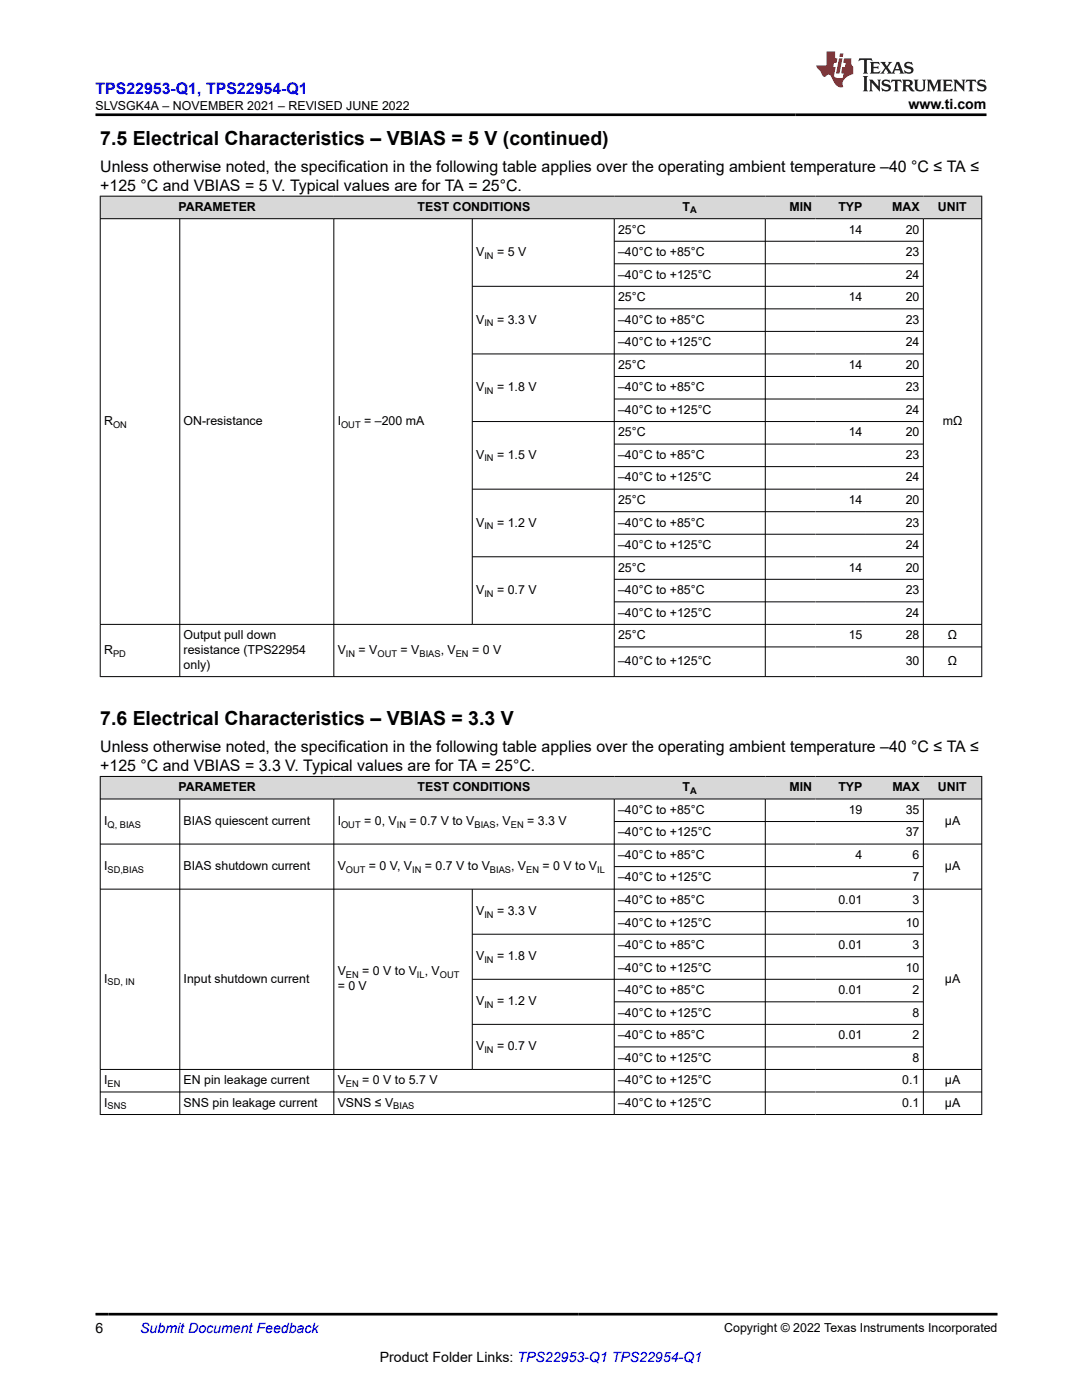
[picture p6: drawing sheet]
<svg xmlns="http://www.w3.org/2000/svg" width="216mm" height="279mm" viewBox="0 0 216 279" stroke-linecap="round" stroke-linejoin="round" font-family="sans-serif">
<defs><g id="words">
<g font-size="3.9">
<text x="20" y="28.8">7.5 Electrical Characteristics – VBIAS = 5 V (continued)</text>
<text x="20" y="144.7">7.6 Electrical Characteristics – VBIAS = 3.3 V</text>
</g>
<text font-size="3.2" fill="#00f" x="19.1" y="18.7">TPS22953-Q1, TPS22954-Q1</text>
<g font-size="3.2">
<text x="20" y="34.3">Unless otherwise noted, the specification in the following table applies over the operating ambient temperature –40 °C ≤ TA ≤</text>
<text x="20" y="38.1">+125 °C and VBIAS = 5 V. Typical values are for TA = 25°C.</text>
<text x="20" y="150.1">Unless otherwise noted, the specification in the following table applies over the operating ambient temperature –40 °C ≤ TA ≤</text>
<text x="20" y="153.9">+125 °C and VBIAS = 3.3 V. Typical values are for TA = 25°C.</text>
</g>
<g font-size="2.8">
<text x="181.3" y="21.8">www.ti.com</text>
<text x="19.1" y="266.1">6</text>
<text x="75.8" y="271.7">Product Folder Links: TPS22953-Q1 TPS22954-Q1</text>
</g>
<text font-size="2.8" fill="#00f" x="28" y="266.1">Submit Document Feedback</text>
<g font-size="2.5">
<text x="19.1" y="21.9">SLVSGK4A – NOVEMBER 2021 – REVISED JUNE 2022</text>
<text x="35.6" y="42.1">PARAMETER</text>
<text x="83.3" y="42.1">TEST CONDITIONS</text>
<text x="123.3" y="46.6">25°C</text>
<text x="136.2" y="42.1">T</text>
<text x="157.5" y="42.1">MIN</text>
<text x="167.3" y="42.1">TYP</text>
<text x="169.3" y="46.6">14</text>
<text x="178.1" y="42.1">MAX</text>
<text x="180.7" y="46.6">20</text>
<text x="187.2" y="42.1">UNIT</text>
<text x="95" y="51.1">V</text>
<text x="99.2" y="51.1">= 5 V</text>
<text x="123.3" y="51.1">–40°C to +85°C</text>
<text x="180.7" y="51.1">23</text>
<text x="123.3" y="55.6">–40°C to +125°C</text>
<text x="180.7" y="55.6">24</text>
<text x="95" y="64.6">V</text>
<text x="99.2" y="64.6">= 3.3 V</text>
<text x="123.3" y="60.1">25°C</text>
<text x="123.3" y="64.6">–40°C to +85°C</text>
<text x="169.3" y="60.1">14</text>
<text x="180.7" y="60.1">20</text>
<text x="180.7" y="64.6">23</text>
<text x="123.3" y="69.1">–40°C to +125°C</text>
<text x="180.7" y="69.1">24</text>
<text x="123.3" y="73.6">25°C</text>
<text x="169.3" y="73.6">14</text>
<text x="180.7" y="73.6">20</text>
<text x="95" y="78.1">V</text>
<text x="99.2" y="78.1">= 1.8 V</text>
<text x="123.3" y="78.1">–40°C to +85°C</text>
<text x="123.3" y="82.6">–40°C to +125°C</text>
<text x="180.7" y="78.1">23</text>
<text x="180.7" y="82.6">24</text>
<text x="20.8" y="84.8">R</text>
<text x="36.6" y="84.8">ON-resistance</text>
<text x="67.4" y="84.8">I</text>
<text x="72.7" y="84.8">= –200 mA</text>
<text x="123.3" y="87.1">25°C</text>
<text x="169.3" y="87.1">14</text>
<text x="180.7" y="87.1">20</text>
<text x="188.1" y="84.8">mΩ</text>
<text x="95" y="91.6">V</text>
<text x="99.2" y="91.6">= 1.5 V</text>
<text x="123.3" y="91.6">–40°C to +85°C</text>
<text x="180.7" y="91.6">23</text>
<text x="123.3" y="96.1">–40°C to +125°C</text>
<text x="123.3" y="100.6">25°C</text>
<text x="169.3" y="100.6">14</text>
<text x="180.7" y="96.1">24</text>
<text x="180.7" y="100.6">20</text>
<text x="95" y="105.1">V</text>
<text x="99.2" y="105.1">= 1.2 V</text>
<text x="123.3" y="105.1">–40°C to +85°C</text>
<text x="180.7" y="105.1">23</text>
<text x="123.3" y="109.6">–40°C to +125°C</text>
<text x="180.7" y="109.6">24</text>
<text x="95" y="118.6">V</text>
<text x="99.2" y="118.6">= 0.7 V</text>
<text x="123.3" y="114.1">25°C</text>
<text x="123.3" y="118.6">–40°C to +85°C</text>
<text x="169.3" y="114.1">14</text>
<text x="180.7" y="114.1">20</text>
<text x="180.7" y="118.6">23</text>
<text x="123.3" y="123.1">–40°C to +125°C</text>
<text x="180.7" y="123.1">24</text>
<text x="20.8" y="130.5">R</text>
<text x="36.6" y="127.6">Output pull down</text>
<text x="36.6" y="130.5">resistance (TPS22954</text>
<text x="67.4" y="130.5">V</text>
<text x="71.6" y="130.5">= V</text>
<text x="79.9" y="130.5">= V</text>
<text x="87.9" y="130.5">, V</text>
<text x="94.2" y="130.5">= 0 V</text>
<text x="123.3" y="127.6">25°C</text>
<text x="169.3" y="127.6">15</text>
<text x="180.7" y="127.6">28</text>
<text x="189.2" y="127.6">Ω</text>
<text x="36.6" y="133.5">only)</text>
<text x="123.3" y="132.8">–40°C to +125°C</text>
<text x="180.7" y="132.8">30</text>
<text x="189.2" y="132.8">Ω</text>
<text x="35.6" y="157.9">PARAMETER</text>
<text x="83.3" y="157.9">TEST CONDITIONS</text>
<text x="136.2" y="157.9">T</text>
<text x="157.5" y="157.9">MIN</text>
<text x="167.3" y="157.9">TYP</text>
<text x="178.1" y="157.9">MAX</text>
<text x="187.2" y="157.9">UNIT</text>
<text x="20.8" y="164.7">I</text>
<text x="36.6" y="164.7">BIAS quiescent current</text>
<text x="67.4" y="164.7">I</text>
<text x="72.7" y="164.7">= 0, V</text>
<text x="81.7" y="164.7">= 0.7 V to V</text>
<text x="98.9" y="164.7">, V</text>
<text x="105.2" y="164.7">= 3.3 V</text>
<text x="123.3" y="162.4">–40°C to +85°C</text>
<text x="123.3" y="166.9">–40°C to +125°C</text>
<text x="169.3" y="162.4">19</text>
<text x="180.7" y="162.4">35</text>
<text x="180.7" y="166.9">37</text>
<text x="188.5" y="164.7">µA</text>
<text x="20.8" y="173.7">I</text>
<text x="36.6" y="173.7">BIAS shutdown current</text>
<text x="67.4" y="173.7">V</text>
<text x="73.6" y="173.7">= 0 V, V</text>
<text x="84.8" y="173.7">= 0.7 V to V</text>
<text x="102" y="173.7">, V</text>
<text x="108.3" y="173.7">= 0 V to V</text>
<text x="123.3" y="171.4">–40°C to +85°C</text>
<text x="170.7" y="171.4">4</text>
<text x="182.1" y="171.4">6</text>
<text x="188.5" y="173.7">µA</text>
<text x="123.3" y="175.9">–40°C to +125°C</text>
<text x="182.1" y="175.9">7</text>
<text x="95" y="182.7">V</text>
<text x="99.2" y="182.7">= 3.3 V</text>
<text x="123.3" y="180.4">–40°C to +85°C</text>
<text x="123.3" y="184.9">–40°C to +125°C</text>
<text x="167.3" y="180.4">0.01</text>
<text x="180.7" y="184.9">10</text>
<text x="182.1" y="180.4">3</text>
<text x="95" y="191.7">V</text>
<text x="99.2" y="191.7">= 1.8 V</text>
<text x="123.3" y="189.4">–40°C to +85°C</text>
<text x="167.3" y="189.4">0.01</text>
<text x="182.1" y="189.4">3</text>
<text x="20.8" y="196.2">I</text>
<text x="36.6" y="196.2">Input shutdown current</text>
<text x="67.4" y="197.6">= 0 V</text>
<text x="67.4" y="194.7">V</text>
<text x="72.3" y="194.7">= 0 V to V , V</text>
<text x="123.3" y="193.9">–40°C to +125°C</text>
<text x="180.7" y="193.9">10</text>
<text x="188.5" y="196.2">µA</text>
<text x="95" y="200.6">V</text>
<text x="99.2" y="200.6">= 1.2 V</text>
<text x="123.3" y="198.4">–40°C to +85°C</text>
<text x="123.3" y="202.9">–40°C to +125°C</text>
<text x="167.3" y="198.4">0.01</text>
<text x="182.1" y="198.4">2</text>
<text x="182.1" y="202.9">8</text>
<text x="95" y="209.6">V</text>
<text x="99.2" y="209.6">= 0.7 V</text>
<text x="123.3" y="207.4">–40°C to +85°C</text>
<text x="167.3" y="207.4">0.01</text>
<text x="182.1" y="207.4">2</text>
<text x="123.3" y="211.9">–40°C to +125°C</text>
<text x="182.1" y="211.9">8</text>
<text x="20.8" y="216.4">I</text>
<text x="20.8" y="220.9">I</text>
<text x="36.6" y="216.4">EN pin leakage current</text>
<text x="36.6" y="220.9">SNS pin leakage current</text>
<text x="67.4" y="216.4">V</text>
<text x="67.4" y="220.9">VSNS ≤ V</text>
<text x="72.3" y="216.4">= 0 V to 5.7 V</text>
<text x="123.3" y="216.4">–40°C to +125°C</text>
<text x="123.3" y="220.9">–40°C to +125°C</text>
<text x="180" y="216.4">0.1</text>
<text x="180" y="220.9">0.1</text>
<text x="188.5" y="216.4">µA</text>
<text x="188.5" y="220.9">µA</text>
<text x="144.5" y="265.8">Copyright © 2022 Texas Instruments Incorporated</text>
</g>
<g font-size="1.9">
<text x="137.7" y="42.6">A</text>
<text x="96.7" y="51.6">IN</text>
<text x="96.7" y="65.1">IN</text>
<text x="96.7" y="78.6">IN</text>
<text x="22.6" y="85.3">ON</text>
<text x="68.1" y="85.3">OUT</text>
<text x="96.7" y="92.1">IN</text>
<text x="96.7" y="105.6">IN</text>
<text x="96.7" y="119.1">IN</text>
<text x="22.6" y="131">PD</text>
<text x="69" y="131">IN</text>
<text x="75.3" y="131">OUT</text>
<text x="83.7" y="131">BIAS</text>
<text x="91" y="131">EN</text>
<text x="137.7" y="158.4">A</text>
<text x="21.5" y="165.2">Q, BIAS</text>
<text x="68.1" y="165.2">OUT</text>
<text x="79.2" y="165.2">IN</text>
<text x="94.7" y="165.2">BIAS</text>
<text x="101.9" y="165.2">EN</text>
<text x="21.5" y="174.2">SD,BIAS</text>
<text x="69" y="174.2">OUT</text>
<text x="82.2" y="174.2">IN</text>
<text x="97.8" y="174.2">BIAS</text>
<text x="105" y="174.2">EN</text>
<text x="119.2" y="174.2">IL</text>
<text x="96.7" y="183.2">IN</text>
<text x="21.5" y="196.6">SD, IN</text>
<text x="69" y="195.2">EN</text>
<text x="83.2" y="195.2">IL</text>
<text x="87.8" y="195.2">OUT</text>
<text x="96.7" y="192.1">IN</text>
<text x="96.7" y="201.1">IN</text>
<text x="96.7" y="210.1">IN</text>
<text x="21.5" y="216.9">EN</text>
<text x="21.5" y="221.4">SNS</text>
<text x="69" y="216.9">EN</text>
<text x="78.5" y="221.4">BIAS</text>
</g>
</g></defs>
<g fill="#d8d8d8">
<path d="M20 39.1h175.9v4.5h-175.9z" fill-rule="evenodd"/>
<path d="M20.1 39.2h46.5v4.4h-46.5z" fill-rule="evenodd"/>
<path d="M66.6 39.2h56v4.4h-56z" fill-rule="evenodd"/>
<path d="M122.6 39.2h30.1v4.4h-30.1z" fill-rule="evenodd"/>
<path d="M152.7 39.2h10v4.4h-10z" fill-rule="evenodd"/>
<path d="M162.7 39.2h10.1v4.4h-10.1z" fill-rule="evenodd"/>
<path d="M172.8 39.2h11.4v4.4h-11.4z" fill-rule="evenodd"/>
<path d="M184.2 39.2h11.6v4.4h-11.6z" fill-rule="evenodd"/>
</g>
<g fill="none" stroke="#000" stroke-width=".2">
<path d="M19.9 39.1h176.1M20 39.1v96M195.9 39.1v96M19.9 43.6h176.1M35.9 43.6v91.5M66.6 43.6v91.5M94.2 43.6v81.1M94.2 57.1h90.1M122.6 43.6v91.5M122.6 48.1h61.7M122.6 52.6h61.7M152.7 43.6v91.5"/>
<path d="M184.2 43.6v91.5M94.2 70.6h90.1M122.6 61.6h61.7M122.6 66.1h61.7M122.6 75.1h61.7M122.6 79.6h61.7M94.2 84.1h90.1M94.2 97.6h90.1M122.6 88.6h61.7M122.6 93.1h61.7M94.2 111.1h90.1M122.6 102.1h61.7"/>
<path d="M122.6 106.6h61.7M122.6 115.6h61.7M19.9 124.6h176.1M19.9 135h176.1M122.6 120.1h61.7M122.6 129.1h73.4"/>
</g>
<g fill="#d8d8d8">
<path d="M20 155h175.9v4.5h-175.9z" fill-rule="evenodd"/>
<path d="M20.1 155h46.5v4.4h-46.5z" fill-rule="evenodd"/>
<path d="M66.6 155h56v4.4h-56z" fill-rule="evenodd"/>
<path d="M122.6 155h30.1v4.4h-30.1z" fill-rule="evenodd"/>
<path d="M152.7 155h10v4.4h-10z" fill-rule="evenodd"/>
<path d="M162.7 155h10.1v4.4h-10.1z" fill-rule="evenodd"/>
<path d="M172.8 155h11.4v4.4h-11.4z" fill-rule="evenodd"/>
<path d="M184.2 155h11.6v4.4h-11.6z" fill-rule="evenodd"/>
</g>
<g fill="none" stroke="#000" stroke-width=".2">
<path d="M19.9 155h176.1M19.9 159.5h176.1M20 154.9v67.6M35.9 159.5v63M66.6 159.5v63M122.6 159.5v63M152.7 159.5v63M184.2 159.5v63M195.9 154.9v67.6M19.9 168.5h176.1M19.9 177.4h176.1M94.2 177.4v36.1"/>
<path d="M122.6 164h61.7M122.6 172.9h61.7M94.2 186.4h90.1M94.2 195.4h90.1M122.6 181.9h61.7M122.6 190.9h61.7M122.6 199.9h61.7M19.9 213.4h176.1M19.9 217.9h176.1M94.2 204.4h90.1M122.6 208.9h61.7M19.9 222.4h176.1"/>
</g>
<path d="M171.5 11.6l-.2 .6 .5-.2h.6v.1v2.2l-.2 .4h1l-.2-.4v-2.2v-.1h.5l.6 .2-.2-.6zM173.6 12.4l.2 .3v1.6l-.2 .4h1.9l.1-.6a1.08 1.08 0 0 1-1.3 .2v-.7h.6l.4 .2v-.7l-.4 .2h-.6v-.5l.2-.2a1 1 0 0 1 1 .3l-.1-.5zM175.7 12.4l.9 1.1-1 1.2h.9l-.2-.2 .5-.8 .4 .8-.2 .2h1.6l-.2-.2 .2-.5h.9l.1 .5-.1 .2h.9l-.2-.4-.8-1.9h-.5l-.9 2.1-.9-1.1 .9-1h-.8l.2 .2-.4 .6-.4-.6 .2-.2zM179 12.8l.4 1h-.7zM180.7 12.5a.65 .65 0 0 0-.2 .7 .65 .65 0 0 0 .6 .5l.6 .1 .1 .3a.79 .79 0 0 1-.7 .4 .79 .79 0 0 1-.7-.5l.1 .7 .2-.1a.93 .93 0 0 0 1.1 0 .93 .93 0 0 0 .4-.9 1.46 1.46 0 0 0-1.2-.6l-.1-.3a1.09 1.09 0 0 1 1.2 .2l-.2-.6-.1 .1-.5-.2zM172.2 15.2l.2 .4v2.2l-.2 .4h1l-.2-.4v-2.2l.2-.4zM173.4 15.9l.2 .4v1.5l-.2 .4h.8l-.3-.4 .1-1.3 1.6 1.8v-2l.2-.4h-.7l.1 .2 .1 1.1-1.2-1.3zM176.2 16a.65 .65 0 0 0-.2 .8 .65 .65 0 0 0 .6 .4l.6 .2 .1 .2a.79 .79 0 0 1-.7 .4 .79 .79 0 0 1-.7-.5l.1 .7 .2-.1a.93 .93 0 0 0 1.1 .1 .93 .93 0 0 0 .4-1 1.46 1.46 0 0 0-1.2-.5l-.1-.4a1.09 1.09 0 0 1 1.2 .2l-.1-.6-.2 .1-.5-.1zM177.9 15.9l-.1 .6a.63 .63 0 0 1 .8-.3v1.6l-.3 .4h1l-.2-.4v-1.6a.66 .66 0 0 1 .8 .3l-.1-.6zM180 15.9l.2 .4v1.5l-.2 .4h1l-.2-.2-.1-.7h.5l.1 .2a.79 .79 0 0 0 1.2 .6l-1-.9a.61 .61 0 0 0 .6-.6 .61 .61 0 0 0-.5-.7zM180.8 16.2h.1a.47 .47 0 0 1 .5 .1 .47 .47 0 0 1 .1 .5l-.1 .1-.7 .1zM182.3 15.9l.2 .2a2.27 2.27 0 0 0 .4 2 1.04 1.04 0 0 0 1.7-.7v-1.3l.2-.2h-.8l.2 .4v1.1a.6 .6 0 0 1-.6 .6 .6 .6 0 0 1-.6-.6v-1.1l.3-.4zM184.9 15.9l.2 .4v1.5l-.2 .4h.8l-.3-.4v-1.4l.9 1.9 .9-1.9v1.4l-.3 .4h1l-.2-.4v-1.5l.2-.4h-.8l-.7 1.5-.6-1.5zM188.1 15.9l.2 .4v1.5l-.2 .4h1.9l.1-.6a1.09 1.09 0 0 1-1.3 .2v-.7h.6l.4 .2v-.6l-.4 .2h-.6v-.6l.2-.1a1.01 1.01 0 0 1 1 .3l-.1-.6zM190.2 15.9l.3 .4v1.5l-.3 .4h.8l-.2-.4v-1.3l1.6 1.8v-2l.2-.4h-.7l.2 .2v1.1l-1.2-1.3zM192.8 15.9l-.1 .6a.63 .63 0 0 1 .8-.3v1.6l-.3 .4h1l-.2-.4v-1.6a.66 .66 0 0 1 .8 .3l-.1-.6zM195.2 16a.65 .65 0 0 0-.2 .8 .65 .65 0 0 0 .6 .4l.6 .2 .2 .2a.79 .79 0 0 1-.7 .4 .79 .79 0 0 1-.7-.5l.1 .7 .2-.1a.93 .93 0 0 0 1 .1 .93 .93 0 0 0 .5-1 1.46 1.46 0 0 0-1.3-.5v-.4a1.09 1.09 0 0 1 1.2 .2l-.2-.6-.2 .1-.5-.1z" fill="#231f20"/>
<path d="M164.9 10.3v2.7h-2l.1 .4 .8 1a.95 .95 0 0 0 1 .9 .59 .59 0 0 1 .5-.4 .59 .59 0 0 1 .5 .3l.4 .8a1.59 1.59 0 0 0 2.1 1.4 1.61 1.61 0 0 1 1-2.3l1-.3-.1-1.5a1.59 1.59 0 0 1-.3-1.7h-1.5l-.2 .9h.6l-.2 .9h-.5l-.2 .9v.3l.4 .1-.1 .9h-.7a.73 .73 0 0 1-1-.7l.3-1.5h-.5l.1-.9h.5l.2-.9h-.5v-1.3zM167.4 11.6l-.6 3.1h.7l.6-3.1zM167.6 10.7l-.1 .6h.7l.1-.6z" fill="#ed1c24"/>
<path d="M19.1 22.9h177.8M19.1 262.3h179.9" fill="none" stroke="#000" stroke-width=".53"/>
<use href="#words"/>
</svg>
